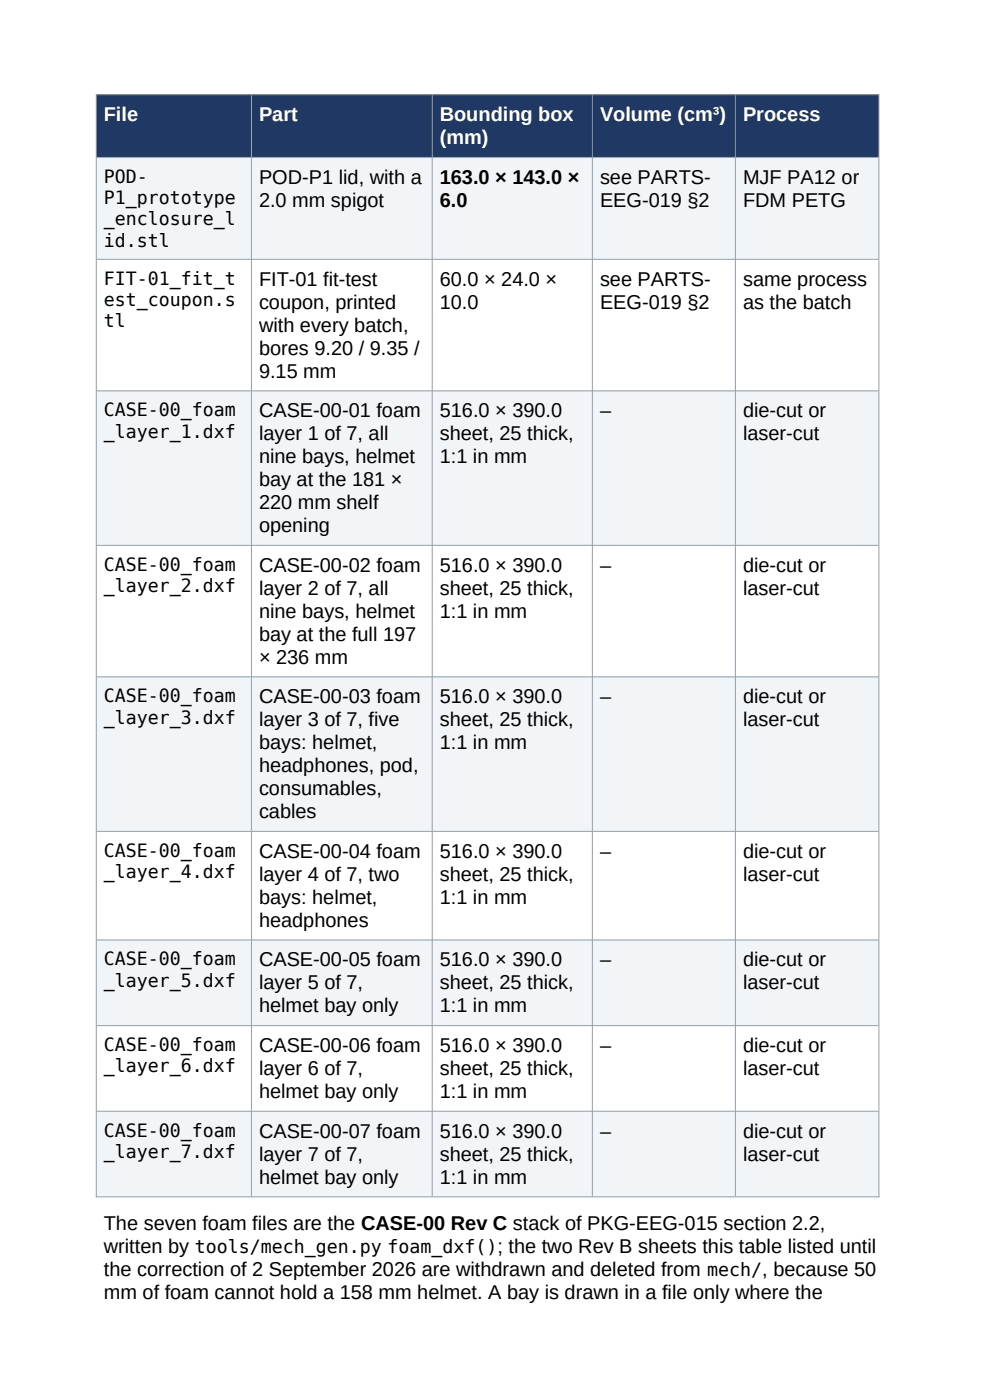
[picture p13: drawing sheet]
<svg xmlns="http://www.w3.org/2000/svg" width="210mm" height="297mm" viewBox="0 0 210 297" stroke-linecap="round" stroke-linejoin="round" font-family="sans-serif">
<defs><g id="words">
<g font-size="4.2" fill="#fff">
<text x="22" y="25.7">File</text>
<text x="54.9" y="25.7">Part</text>
<text x="93.3" y="25.7">Bounding box</text>
<text x="127.3" y="25.7">Volume (cm³)</text>
<text x="157.6" y="25.7">Process</text>
<text x="93.3" y="30.6">(mm)</text>
</g>
<g font-size="4.2">
<text x="54.9" y="39">POD-P1 lid, with a</text>
<text x="93.3" y="39">163.0 × 143.0 ×</text>
<text x="127.3" y="39">see PARTS-</text>
<text x="157.6" y="39">MJF PA12 or</text>
<text x="54.9" y="43.9">2.0 mm spigot</text>
<text x="93.3" y="43.9">6.0</text>
<text x="127.3" y="43.9">EEG-019 §2</text>
<text x="157.6" y="43.9">FDM PETG</text>
<text x="54.9" y="60.6">FIT-01 fit-test</text>
<text x="54.9" y="65.5">coupon, printed</text>
<text x="93.3" y="60.6">60.0 × 24.0 ×</text>
<text x="93.3" y="65.5">10.0</text>
<text x="127.3" y="60.6">see PARTS-</text>
<text x="127.3" y="65.5">EEG-019 §2</text>
<text x="157.6" y="60.6">same process</text>
<text x="157.6" y="65.5">as the batch</text>
<text x="54.9" y="70.4">with every batch,</text>
<text x="54.9" y="75.2">bores 9.20 / 9.35 /</text>
<text x="54.9" y="80.1">9.15 mm</text>
<text x="54.9" y="88.5">CASE-00-01 foam</text>
<text x="93.3" y="88.5">516.0 × 390.0</text>
<text x="127.3" y="88.5">–</text>
<text x="157.6" y="88.5">die-cut or</text>
<text x="54.9" y="93.4">layer 1 of 7, all</text>
<text x="93.3" y="93.4">sheet, 25 thick,</text>
<text x="157.6" y="93.4">laser-cut</text>
<text x="54.9" y="98.3">nine bays, helmet</text>
<text x="93.3" y="98.3">1:1 in mm</text>
<text x="54.9" y="103.1">bay at the 181 ×</text>
<text x="54.9" y="108">220 mm shelf</text>
<text x="54.9" y="112.9">opening</text>
<text x="54.9" y="121.3">CASE-00-02 foam</text>
<text x="93.3" y="121.3">516.0 × 390.0</text>
<text x="127.3" y="121.3">–</text>
<text x="157.6" y="121.3">die-cut or</text>
<text x="54.9" y="126.2">layer 2 of 7, all</text>
<text x="54.9" y="131">nine bays, helmet</text>
<text x="93.3" y="126.2">sheet, 25 thick,</text>
<text x="93.3" y="131">1:1 in mm</text>
<text x="157.6" y="126.2">laser-cut</text>
<text x="54.9" y="135.9">bay at the full 197</text>
<text x="54.9" y="140.8">× 236 mm</text>
<text x="54.9" y="149.2">CASE-00-03 foam</text>
<text x="93.3" y="149.2">516.0 × 390.0</text>
<text x="127.3" y="149.2">–</text>
<text x="157.6" y="149.2">die-cut or</text>
<text x="54.9" y="154.1">layer 3 of 7, five</text>
<text x="93.3" y="154.1">sheet, 25 thick,</text>
<text x="157.6" y="154.1">laser-cut</text>
<text x="54.9" y="158.9">bays: helmet,</text>
<text x="93.3" y="158.9">1:1 in mm</text>
<text x="54.9" y="163.8">headphones, pod,</text>
<text x="54.9" y="168.7">consumables,</text>
<text x="54.9" y="173.5">cables</text>
<text x="54.9" y="182">CASE-00-04 foam</text>
<text x="93.3" y="182">516.0 × 390.0</text>
<text x="127.3" y="182">–</text>
<text x="157.6" y="182">die-cut or</text>
<text x="54.9" y="186.8">layer 4 of 7, two</text>
<text x="54.9" y="191.7">bays: helmet,</text>
<text x="93.3" y="186.8">sheet, 25 thick,</text>
<text x="93.3" y="191.7">1:1 in mm</text>
<text x="157.6" y="186.8">laser-cut</text>
<text x="54.9" y="196.6">headphones</text>
<text x="54.9" y="205">CASE-00-05 foam</text>
<text x="54.9" y="209.9">layer 5 of 7,</text>
<text x="93.3" y="205">516.0 × 390.0</text>
<text x="93.3" y="209.9">sheet, 25 thick,</text>
<text x="127.3" y="205">–</text>
<text x="157.6" y="205">die-cut or</text>
<text x="157.6" y="209.9">laser-cut</text>
<text x="54.9" y="214.8">helmet bay only</text>
<text x="93.3" y="214.8">1:1 in mm</text>
<text x="54.9" y="223.2">CASE-00-06 foam</text>
<text x="93.3" y="223.2">516.0 × 390.0</text>
<text x="127.3" y="223.2">–</text>
<text x="157.6" y="223.2">die-cut or</text>
<text x="54.9" y="228.1">layer 6 of 7,</text>
<text x="54.9" y="232.9">helmet bay only</text>
<text x="93.3" y="228.1">sheet, 25 thick,</text>
<text x="93.3" y="232.9">1:1 in mm</text>
<text x="157.6" y="228.1">laser-cut</text>
<text x="54.9" y="241.4">CASE-00-07 foam</text>
<text x="93.3" y="241.4">516.0 × 390.0</text>
<text x="127.3" y="241.4">–</text>
<text x="157.6" y="241.4">die-cut or</text>
<text x="54.9" y="246.2">layer 7 of 7,</text>
<text x="54.9" y="251.1">helmet bay only</text>
<text x="93.3" y="246.2">sheet, 25 thick,</text>
<text x="93.3" y="251.1">1:1 in mm</text>
<text x="157.6" y="246.2">laser-cut</text>
<text x="22" y="261">The seven foam files are the CASE-00 Rev C stack of PKG-EEG-015 section 2.2,</text>
<text x="22" y="265.9">written by tools/mech_gen.py foam_dxf(); the two Rev B sheets this table listed until</text>
<text x="22" y="270.7">the correction of 2 September 2026 are withdrawn and deleted from mech/, because 50</text>
<text x="22" y="275.6">mm of foam cannot hold a 158 mm helmet. A bay is drawn in a file only where the</text>
</g>
<g font-size="3.9">
<text x="22" y="38.8">POD-</text>
<text x="22" y="43.3">P1_prototype</text>
<text x="22" y="47.8">_enclosure_l</text>
<text x="22" y="52.3">id.stl</text>
<text x="22" y="60.4">FIT-01_fit_t</text>
<text x="22" y="64.9">est_coupon.s</text>
<text x="22" y="69.4">tl</text>
<text x="22" y="88.3">CASE-00_foam</text>
<text x="22" y="92.8">_layer_1.dxf</text>
<text x="22" y="121.1">CASE-00_foam</text>
<text x="22" y="125.6">_layer_2.dxf</text>
<text x="22" y="149">CASE-00_foam</text>
<text x="22" y="153.5">_layer_3.dxf</text>
<text x="22" y="181.8">CASE-00_foam</text>
<text x="22" y="186.3">_layer_4.dxf</text>
<text x="22" y="204.8">CASE-00_foam</text>
<text x="22" y="209.3">_layer_5.dxf</text>
<text x="22" y="223">CASE-00_foam</text>
<text x="22" y="227.5">_layer_6.dxf</text>
<text x="22" y="241.1">CASE-00_foam</text>
<text x="22" y="245.6">_layer_7.dxf</text>
</g>
</g></defs>
<g fill="#1f3864">
<path d="M20.4 20h32.9v13.3h-32.9z" fill-rule="evenodd"/>
<path d="M53.3 20h38.4v13.3h-38.4z" fill-rule="evenodd"/>
<path d="M91.7 20h33.9v13.3h-33.9z" fill-rule="evenodd"/>
<path d="M125.7 20h30.3v13.3h-30.3z" fill-rule="evenodd"/>
<path d="M156 20h30.4v13.3h-30.4z" fill-rule="evenodd"/>
</g>
<g fill="#f2f5f8">
<path d="M20.4 33.3h32.9v21.6h-32.9z" fill-rule="evenodd"/>
<path d="M53.3 33.3h38.4v21.6h-38.4z" fill-rule="evenodd"/>
<path d="M91.7 33.3h33.9v21.6h-33.9z" fill-rule="evenodd"/>
<path d="M125.7 33.3h30.3v21.6h-30.3z" fill-rule="evenodd"/>
<path d="M156 33.3h30.4v21.6h-30.4z" fill-rule="evenodd"/>
<path d="M20.4 82.8h32.9v32.8h-32.9z" fill-rule="evenodd"/>
<path d="M53.3 82.8h38.4v32.8h-38.4z" fill-rule="evenodd"/>
<path d="M91.7 82.8h33.9v32.8h-33.9z" fill-rule="evenodd"/>
<path d="M125.7 82.8h30.3v32.8h-30.3z" fill-rule="evenodd"/>
<path d="M156 82.8h30.4v32.8h-30.4z" fill-rule="evenodd"/>
<path d="M20.4 143.5h32.9v32.8h-32.9z" fill-rule="evenodd"/>
<path d="M53.3 143.5h38.4v32.8h-38.4z" fill-rule="evenodd"/>
<path d="M91.7 143.5h33.9v32.8h-33.9z" fill-rule="evenodd"/>
<path d="M125.7 143.5h30.3v32.8h-30.3z" fill-rule="evenodd"/>
<path d="M156 143.5h30.4v32.8h-30.4z" fill-rule="evenodd"/>
<path d="M20.4 199.3h32.9v18.2h-32.9z" fill-rule="evenodd"/>
<path d="M53.3 199.3h38.4v18.2h-38.4z" fill-rule="evenodd"/>
<path d="M91.7 199.3h33.9v18.2h-33.9z" fill-rule="evenodd"/>
<path d="M125.7 199.3h30.3v18.2h-30.3z" fill-rule="evenodd"/>
<path d="M156 199.3h30.4v18.2h-30.4z" fill-rule="evenodd"/>
<path d="M20.4 235.7h32.9v18.1h-32.9z" fill-rule="evenodd"/>
<path d="M53.3 235.7h38.4v18.1h-38.4z" fill-rule="evenodd"/>
<path d="M91.7 235.7h33.9v18.1h-33.9z" fill-rule="evenodd"/>
<path d="M125.7 235.7h30.3v18.1h-30.3z" fill-rule="evenodd"/>
<path d="M156 235.7h30.4v18.1h-30.4z" fill-rule="evenodd"/>
</g>
<g fill="#1f3864">
<path d="M20.4 20h32.9v13.3h-32.9z" fill-rule="evenodd"/>
<path d="M53.3 20h38.4v13.3h-38.4z" fill-rule="evenodd"/>
<path d="M91.7 20h33.9v13.3h-33.9z" fill-rule="evenodd"/>
<path d="M125.7 20h30.3v13.3h-30.3z" fill-rule="evenodd"/>
<path d="M156 20h30.4v13.3h-30.4z" fill-rule="evenodd"/>
</g>
<g fill="#f2f5f8">
<path d="M20.4 33.3h32.9v21.6h-32.9z" fill-rule="evenodd"/>
<path d="M53.3 33.3h38.4v21.6h-38.4z" fill-rule="evenodd"/>
<path d="M91.7 33.3h33.9v21.6h-33.9z" fill-rule="evenodd"/>
<path d="M125.7 33.3h30.3v21.6h-30.3z" fill-rule="evenodd"/>
<path d="M156 33.3h30.4v21.6h-30.4z" fill-rule="evenodd"/>
<path d="M20.4 82.8h32.9v32.8h-32.9z" fill-rule="evenodd"/>
<path d="M53.3 82.8h38.4v32.8h-38.4z" fill-rule="evenodd"/>
<path d="M91.7 82.8h33.9v32.8h-33.9z" fill-rule="evenodd"/>
<path d="M125.7 82.8h30.3v32.8h-30.3z" fill-rule="evenodd"/>
<path d="M156 82.8h30.4v32.8h-30.4z" fill-rule="evenodd"/>
<path d="M20.4 143.5h32.9v32.8h-32.9z" fill-rule="evenodd"/>
<path d="M53.3 143.5h38.4v32.8h-38.4z" fill-rule="evenodd"/>
<path d="M91.7 143.5h33.9v32.8h-33.9z" fill-rule="evenodd"/>
<path d="M125.7 143.5h30.3v32.8h-30.3z" fill-rule="evenodd"/>
<path d="M156 143.5h30.4v32.8h-30.4z" fill-rule="evenodd"/>
<path d="M20.4 199.3h32.9v18.2h-32.9z" fill-rule="evenodd"/>
<path d="M53.3 199.3h38.4v18.2h-38.4z" fill-rule="evenodd"/>
<path d="M91.7 199.3h33.9v18.2h-33.9z" fill-rule="evenodd"/>
<path d="M125.7 199.3h30.3v18.2h-30.3z" fill-rule="evenodd"/>
<path d="M156 199.3h30.4v18.2h-30.4z" fill-rule="evenodd"/>
<path d="M20.4 235.7h32.9v18.1h-32.9z" fill-rule="evenodd"/>
<path d="M53.3 235.7h38.4v18.1h-38.4z" fill-rule="evenodd"/>
<path d="M91.7 235.7h33.9v18.1h-33.9z" fill-rule="evenodd"/>
<path d="M125.7 235.7h30.3v18.1h-30.3z" fill-rule="evenodd"/>
<path d="M156 235.7h30.4v18.1h-30.4z" fill-rule="evenodd"/>
</g>
<g fill="none" stroke="#8fa0ad" stroke-width=".21">
<path d="M20.3 20.1h166.2M20.4 20v234M20.5 33.4h165.9M53.3 20.2v233.6M91.7 20.2v233.6M125.7 20.2v233.6M156 20.2v233.6M186.4 20v234M20.5 55h165.9M20.5 82.9h165.9M20.5 115.7h165.9M20.5 143.6h165.9"/>
<path d="M20.5 176.4h165.9M20.5 199.4h165.9M20.5 217.6h165.9M20.5 235.7h165.9M20.3 253.9h166.2"/>
</g>
<use href="#words"/>
</svg>
